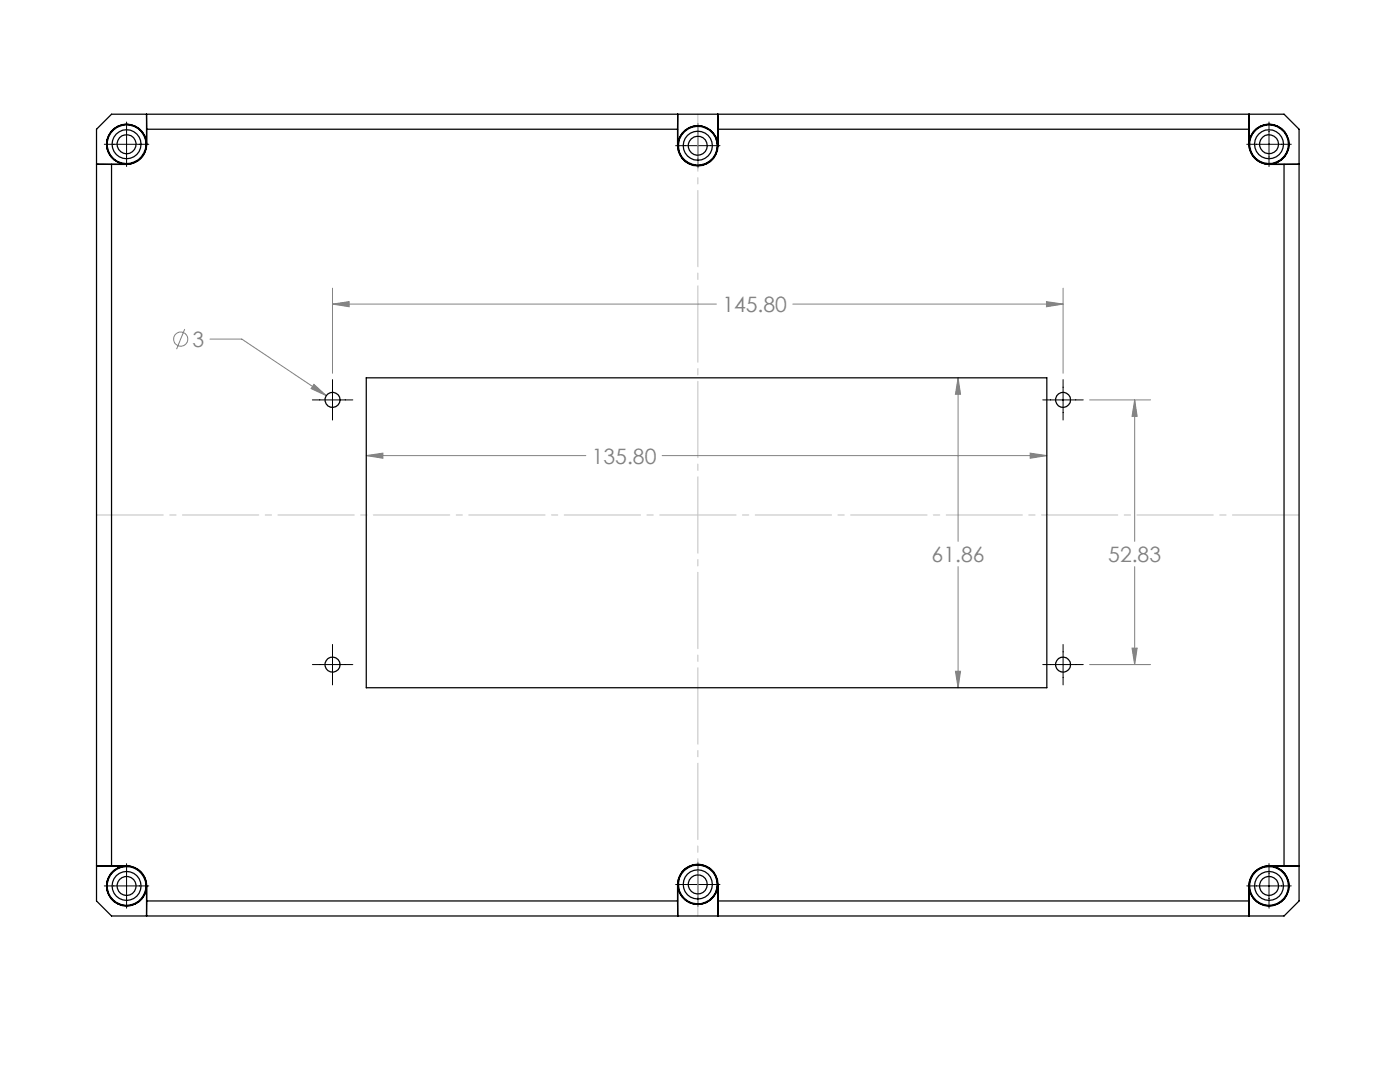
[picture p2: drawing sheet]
<svg xmlns="http://www.w3.org/2000/svg" width="279mm" height="216mm" viewBox="0 0 279 216" stroke-linecap="round" stroke-linejoin="round" font-family="sans-serif">
<defs><g id="words">
<g font-size="4.2" fill="#808080">
<text x="144.2" y="62.3">145.80</text>
<text x="38.4" y="69.2">3</text>
<text x="118.1" y="92.5">135.80</text>
<text x="185.9" y="112.1">61.86</text>
<text x="221.2" y="112.1">52.83</text>
</g>
</g></defs>
<g fill="none" stroke="#808080" stroke-width=".2">
<path d="M66.4 57.5v17M212.2 57.5v17M36.9 65.7l-1.7 4M41.9 67.7h6.4l16.8 11.3M62.7 76.7l2.4 2.3-3-1.5zM66.4 60.7l3.3-.5v1zM66.4 60.7h76.6M158.2 60.7h54M191.2 75.4l.5 3.3h-1zM191.2 75.4v32.6M208.8 60.2l3.4 .5-3.4 .5zM217.5 79.8h12.1"/>
<path d="M226.4 79.8l.5 3.3h-1zM226.4 79.8v28.2M73.1 90.9l3.3-.5v1zM73.1 90.9h43.8M132.2 90.9h76.7M205.6 90.4l3.3 .5-3.3 .5zM191.2 113.1v24.1M226.4 113.1v19.5M190.7 133.9h1l-.5 3.3zM217.5 132.6h12.1M225.9 129.3h1l-.5 3.3z"/>
<circle cx="36.1" cy="67.7" r="1.4"/>
</g>
<g fill="none" stroke="#000" stroke-width=".2">
<path d="M20.8 28.8h8.9M25.3 24.3v8.9M134.8 29.1h8.9M139.3 24.6v8.9M248.8 28.8h8.9M253.3 24.3v8.9M62.3 79.8h8.1M66.4 75.7v8.1M208.1 79.8h8.1M212.2 75.7v8.1M62.3 132.6h8.1M66.4 128.6v8.1"/>
<path d="M208.1 132.6h8.1M212.2 128.6v8.1M20.8 176.8h8.9M25.3 172.3v8.9M134.8 176.5h8.9M139.3 172v8.9M248.8 176.8h8.9M253.3 172.3v8.9"/>
</g>
<path d="M139.3 22.8v160" fill="none" stroke="#c0c0c0" stroke-width=".2" stroke-dasharray="15.2 1.3 1.3 1.3" stroke-dashoffset="3.8"/>
<path d="M19.3 102.8h240" fill="none" stroke="#c0c0c0" stroke-width=".2" stroke-dasharray="15.2 1.3 1.3 1.3" stroke-dashoffset="1.9"/>
<path d="M191.2 75.4l.5 3.3h-1zM190.7 133.9h1l-.5 3.3zM73.1 90.9l3.3-.5v1zM205.6 90.4l3.3 .5-3.3 .5zM66.4 60.7l3.3-.5v1zM208.8 60.2l3.4 .5-3.4 .5zM226.4 79.8l.5 3.3h-1zM225.9 129.3h1l-.5 3.3zM62.7 76.7l-.6 .8 3 1.5z" fill="#808080"/>
<g fill="none" stroke="#000" stroke-width=".25">
<path d="M19.3 25.8l3-3h234l3 3v154l-3 3h-234l-3-3zM22.3 32.8v140h-3h6M22.3 32.8h3M25.3 32.8h.1M25.3 32.8h-6h3M29.2 28.8a4 4 0 0 0-3.9-4 4 4 0 0 0-4.1 4 4 4 0 0 0 4.1 4M29.2 28.8h.1M29.3 28.8a4 4 0 0 1-4 4M29.3 25.8v3M29.3 25.8l-.1-3v6M29.3 25.8h105.9M135.2 29.1a4 4 0 0 0 4.1 4 4 4 0 0 0 4-4"/>
<path d="M135.2 25.8v3.3M135.2 25.8l.1-3v6.3M135.2 29.1h.1M135.3 29.1a4 4 0 0 1 4-4 4 4 0 0 1 4 4M143.3 29.1h.1M143.3 25.8v3.3M143.3 25.8h105.9M143.3 25.8v-3v6.3M249.2 28.8a4 4 0 0 0 4.1 4M249.2 28.8h.1M249.2 25.8v3M249.2 25.8l.1-3v6"/>
<path d="M249.3 28.8a4 4 0 0 1 4-4 4 4 0 0 1 4 4 4 4 0 0 1-4 4M253.3 32.8h3M253.3 32.8h.1M253.3 32.8h6h-3M256.3 32.8v140h3h-6M73.1 75.4h135.8v61.8h-135.8zM25.3 172.8a4 4 0 0 1 4 4M25.3 172.8a4 4 0 0 0-4.1 4 4 4 0 0 0 4.1 4 4 4 0 0 0 3.9-4M25.3 172.8h.1M29.2 176.8v6l.1-3M29.2 176.8h.1M29.3 176.8v3"/>
<path d="M29.3 179.8h105.9M135.2 176.5a4 4 0 0 1 4.1-4.1 4 4 0 0 1 4 4.1M135.2 176.5v3.3M135.2 176.5h.1M135.3 176.5a4 4 0 0 0 4 4 4 4 0 0 0 4-4M135.3 176.5v6.3l-.1-3M143.3 176.5v6.3v-3M143.3 176.5h.1M143.3 179.8h105.9M143.3 176.5v3.3M249.2 176.8v3M249.2 176.8h.1"/>
<path d="M249.3 176.8v6l-.1-3M253.3 172.8a4 4 0 0 0-4.1 4M253.3 172.8a4 4 0 0 1 4 4 4 4 0 0 1-4 4 4 4 0 0 1-4-4M253.3 172.8h.1"/>
<circle cx="25.2" cy="28.8" r="1.91"/>
<circle cx="25.3" cy="28.8" r="2.89"/>
<circle cx="25.3" cy="28.8" r="4"/>
<circle cx="25.3" cy="28.8" r="3.9"/>
<circle cx="139.3" cy="29.1" r="1.9"/>
<circle cx="139.3" cy="29.1" r="3.9"/>
<circle cx="139.3" cy="29.1" r="2.9"/>
<circle cx="139.3" cy="29.1" r="4"/>
<circle cx="253.3" cy="28.8" r="2.89"/>
<circle cx="253.3" cy="28.8" r="4"/>
<circle cx="253.3" cy="28.8" r="3.9"/>
<circle cx="253.3" cy="28.8" r="1.9"/>
<circle cx="66.4" cy="79.8" r="1.51"/>
<circle cx="212.1" cy="79.8" r="1.5"/>
<circle cx="66.4" cy="132.6" r="1.51"/>
<circle cx="212.1" cy="132.6" r="1.5"/>
<circle cx="25.3" cy="176.8" r="1.9"/>
<circle cx="25.3" cy="176.8" r="2.89"/>
<circle cx="25.3" cy="176.8" r="3.9"/>
<circle cx="25.3" cy="176.8" r="4"/>
<circle cx="139.3" cy="176.5" r="1.9"/>
<circle cx="139.3" cy="176.5" r="4"/>
<circle cx="139.3" cy="176.5" r="3.9"/>
<circle cx="139.3" cy="176.5" r="2.91"/>
<circle cx="253.3" cy="176.8" r="2.89"/>
<circle cx="253.3" cy="176.8" r="1.9"/>
<circle cx="253.3" cy="176.8" r="3.9"/>
<circle cx="253.3" cy="176.8" r="4"/>
</g>
<use href="#words"/>
</svg>
